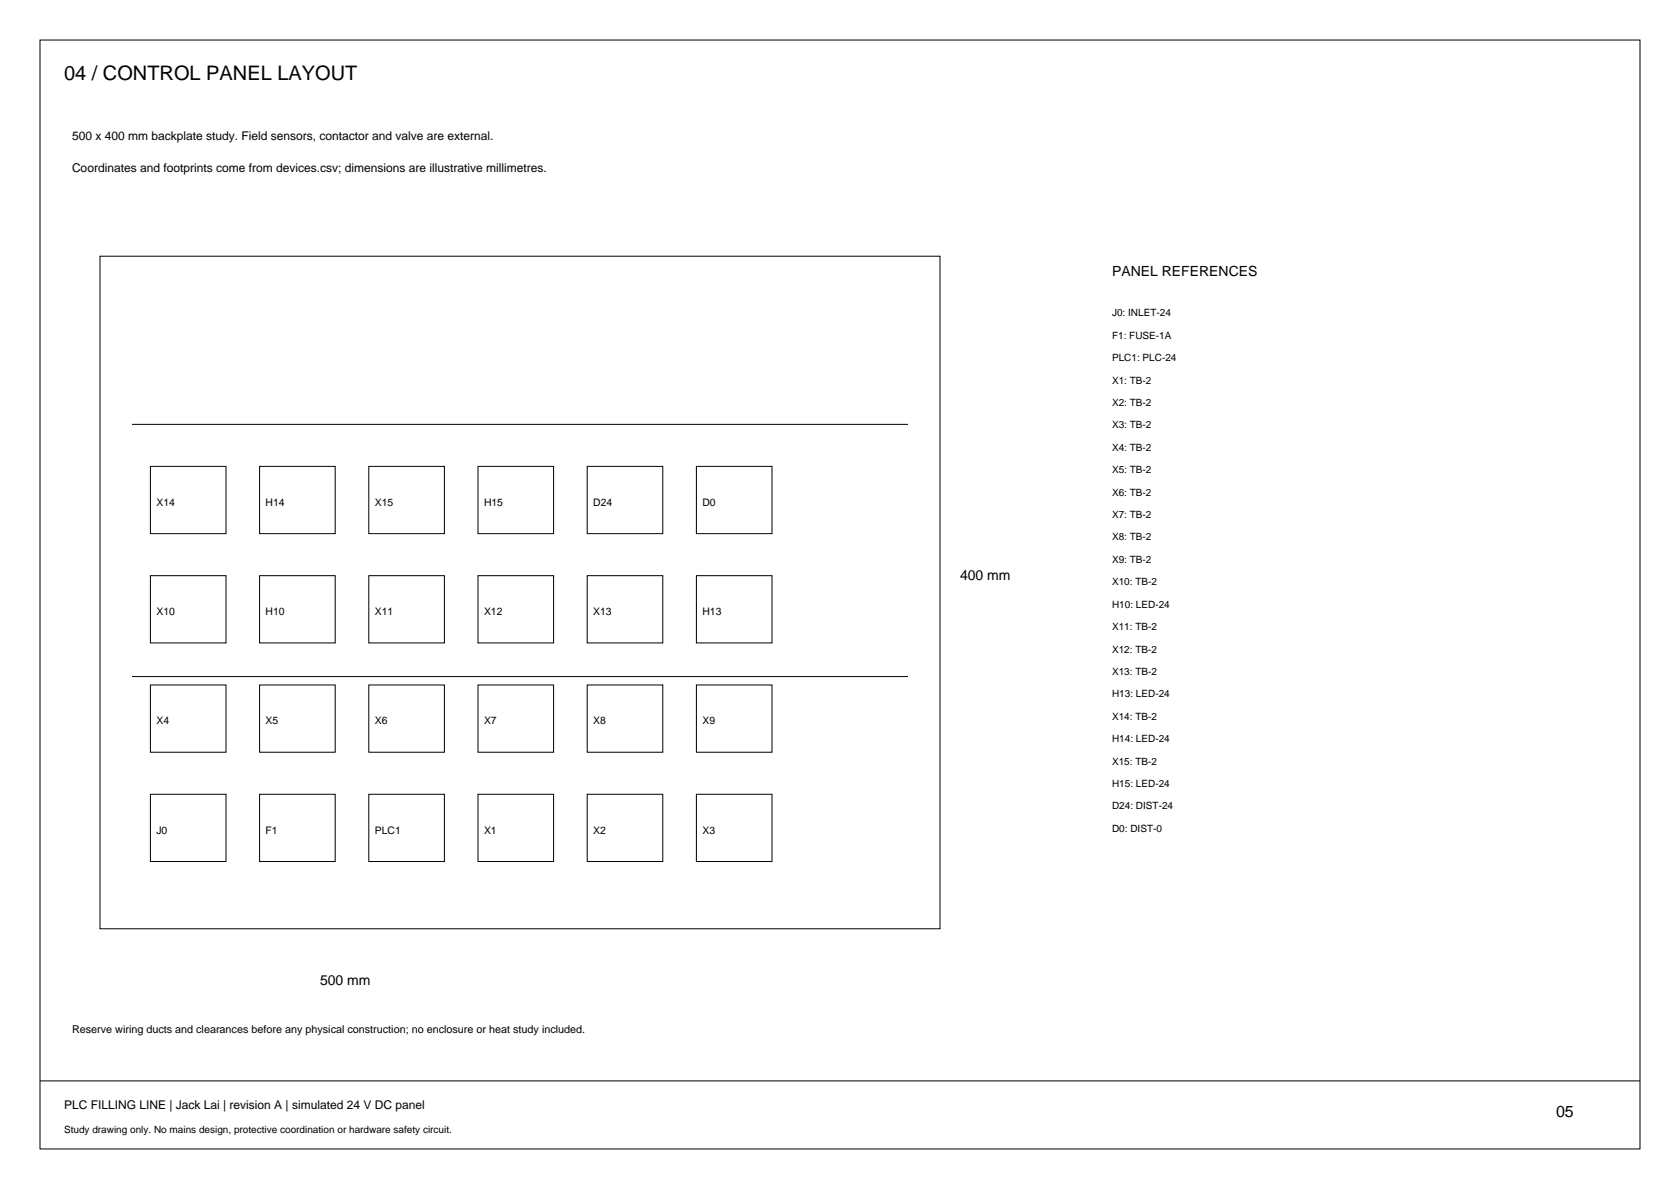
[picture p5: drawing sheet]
<svg xmlns="http://www.w3.org/2000/svg" width="420mm" height="297mm" viewBox="0 0 420 297" stroke-linecap="round" stroke-linejoin="round" font-family="sans-serif">
<defs><g id="words">
<text font-size="5" x="16" y="20">04 / CONTROL PANEL LAYOUT</text>
<text font-size="4" x="389" y="279">05</text>
<g font-size="3.5">
<text x="278" y="69">PANEL REFERENCES</text>
<text x="240" y="145">400 mm</text>
<text x="80" y="246">500 mm</text>
</g>
<g font-size="3">
<text x="18" y="35">500 x 400 mm backplate study. Field sensors, contactor and valve are external.</text>
<text x="18" y="43">Coordinates and footprints come from devices.csv; dimensions are illustrative millimetres.</text>
<text x="16" y="277">PLC FILLING LINE | Jack Lai | revision A | simulated 24 V DC panel</text>
</g>
<text font-size="2.7" x="18" y="258">Reserve wiring ducts and clearances before any physical construction; no enclosure or heat study included.</text>
<g font-size="2.6">
<text x="39.1" y="126.3">X14</text>
<text x="66.4" y="126.3">H14</text>
<text x="93.7" y="126.3">X15</text>
<text x="121" y="126.3">H15</text>
<text x="148.3" y="126.3">D24</text>
<text x="175.6" y="126.3">D0</text>
<text x="39.1" y="153.6">X10</text>
<text x="66.4" y="153.6">H10</text>
<text x="93.7" y="153.6">X11</text>
<text x="121" y="153.6">X12</text>
<text x="148.3" y="153.6">X13</text>
<text x="175.6" y="153.6">H13</text>
<text x="39.1" y="180.9">X4</text>
<text x="66.4" y="180.9">X5</text>
<text x="93.7" y="180.9">X6</text>
<text x="121" y="180.9">X7</text>
<text x="148.3" y="180.9">X8</text>
<text x="175.6" y="180.9">X9</text>
<text x="39.1" y="208.2">J0</text>
<text x="66.4" y="208.2">F1</text>
<text x="93.7" y="208.2">PLC1</text>
<text x="121" y="208.2">X1</text>
<text x="148.3" y="208.2">X2</text>
<text x="175.6" y="208.2">X3</text>
</g>
<g font-size="2.5">
<text x="278" y="79">J0: INLET-24</text>
<text x="278" y="84.6">F1: FUSE-1A</text>
<text x="278" y="90.2">PLC1: PLC-24</text>
<text x="278" y="95.8">X1: TB-2</text>
<text x="278" y="101.4">X2: TB-2</text>
<text x="278" y="107">X3: TB-2</text>
<text x="278" y="112.6">X4: TB-2</text>
<text x="278" y="118.2">X5: TB-2</text>
<text x="278" y="123.8">X6: TB-2</text>
<text x="278" y="129.4">X7: TB-2</text>
<text x="278" y="135">X8: TB-2</text>
<text x="278" y="140.6">X9: TB-2</text>
<text x="278" y="146.2">X10: TB-2</text>
<text x="278" y="151.8">H10: LED-24</text>
<text x="278" y="157.4">X11: TB-2</text>
<text x="278" y="163">X12: TB-2</text>
<text x="278" y="168.6">X13: TB-2</text>
<text x="278" y="174.2">H13: LED-24</text>
<text x="278" y="179.8">X14: TB-2</text>
<text x="278" y="185.4">H14: LED-24</text>
<text x="278" y="191">X15: TB-2</text>
<text x="278" y="196.6">H15: LED-24</text>
<text x="278" y="202.2">D24: DIST-24</text>
<text x="278" y="207.8">D0: DIST-0</text>
<text x="16" y="283">Study drawing only. No mains design, protective coordination or hardware safety circuit.</text>
</g>
</g></defs>
<g fill="none" stroke="#000" stroke-width=".25">
<path d="M10 10h400v277h-400zM25 64h210v168h-210zM33 106h194M37.6 116.5h18.9v16.8h-18.9zM64.9 116.5h18.9v16.8h-18.9zM92.2 116.5h18.9v16.8h-18.9zM119.5 116.5h18.9v16.8h-18.9zM146.8 116.5h18.9v16.8h-18.9zM174.1 116.5h18.9v16.8h-18.9zM37.6 143.8h18.9v16.8h-18.9zM64.9 143.8h18.9v16.8h-18.9zM92.2 143.8h18.9v16.8h-18.9z"/>
<path d="M119.5 143.8h18.9v16.8h-18.9zM146.8 143.8h18.9v16.8h-18.9zM174.1 143.8h18.9v16.8h-18.9zM33 169h194M37.6 171.1h18.9v16.8h-18.9zM64.9 171.1h18.9v16.8h-18.9zM92.2 171.1h18.9v16.8h-18.9zM119.5 171.1h18.9v16.8h-18.9zM146.8 171.1h18.9v16.8h-18.9zM174.1 171.1h18.9v16.8h-18.9zM37.6 198.4h18.9v16.8h-18.9zM64.9 198.4h18.9v16.8h-18.9z"/>
<path d="M92.2 198.4h18.9v16.8h-18.9zM119.5 198.4h18.9v16.8h-18.9zM146.8 198.4h18.9v16.8h-18.9zM174.1 198.4h18.9v16.8h-18.9zM10 270h400"/>
</g>
<use href="#words"/>
</svg>
